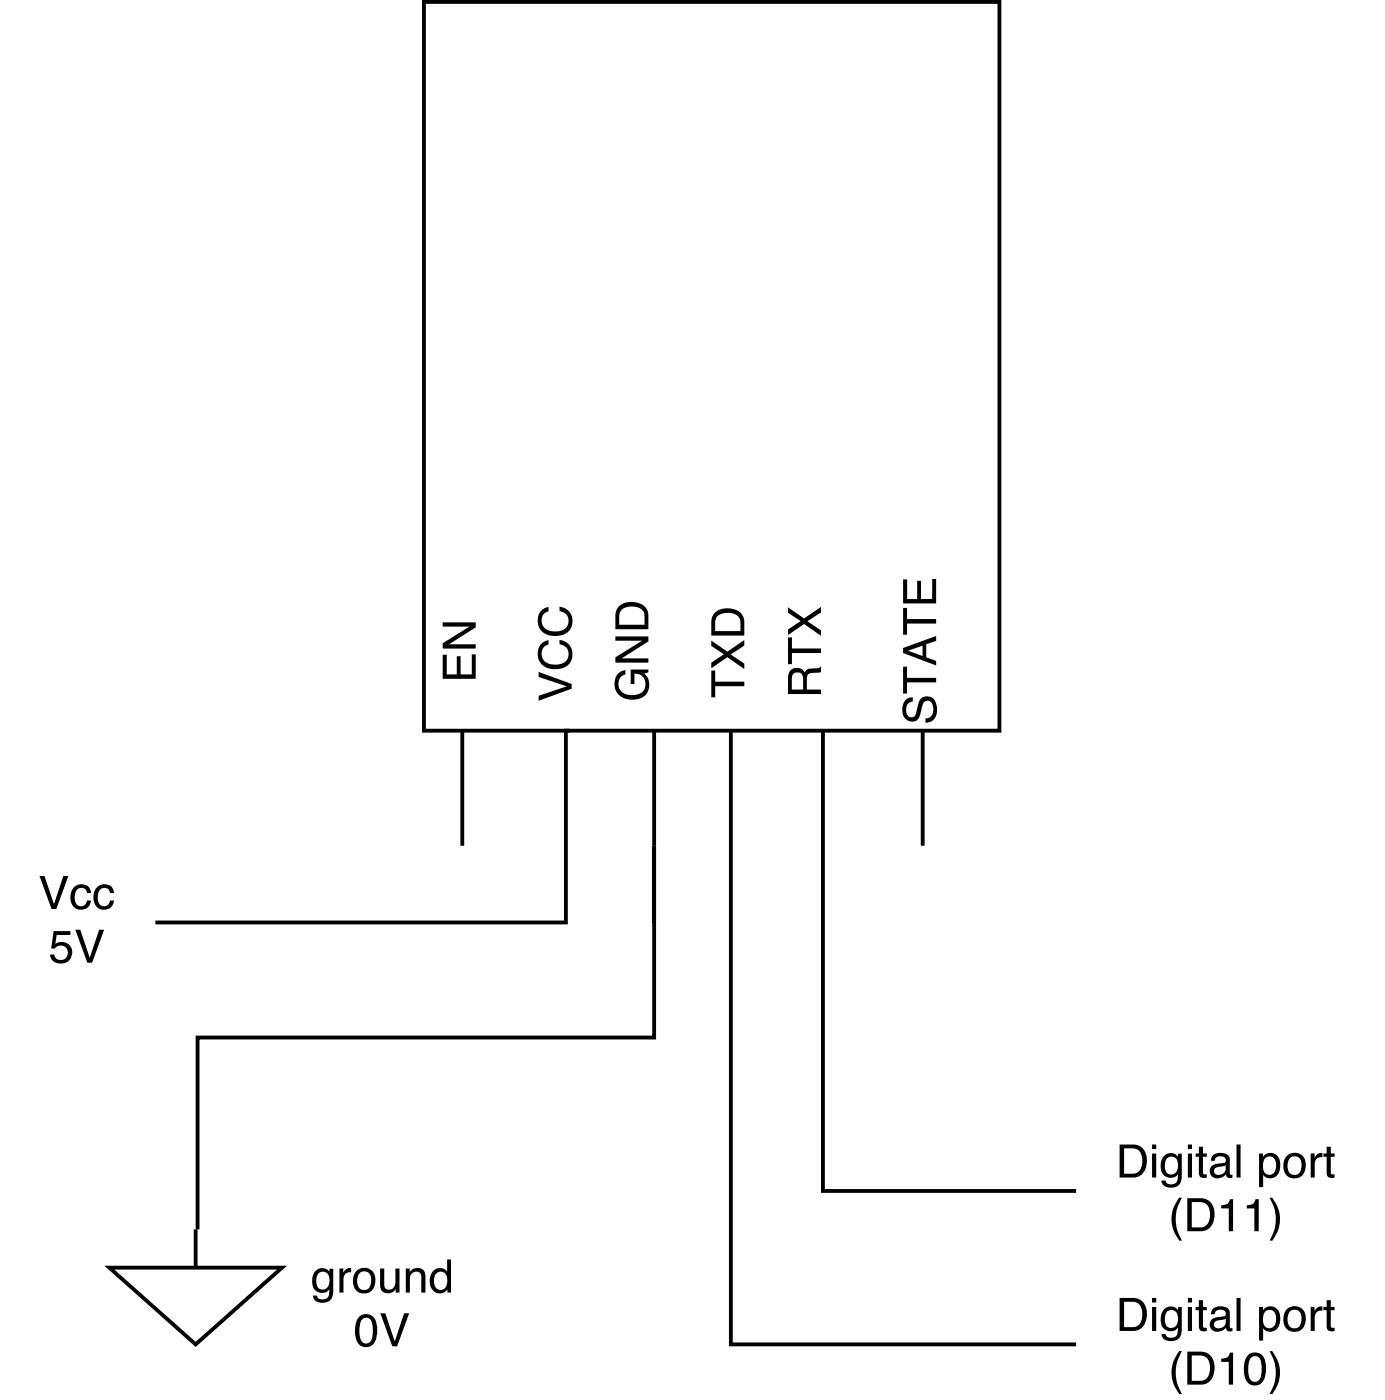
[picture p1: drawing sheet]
<svg xmlns="http://www.w3.org/2000/svg" width="127mm" height="129mm" viewBox="0 0 127 129" stroke-linecap="round" stroke-linejoin="round" font-family="sans-serif">
<path d="M39 .2h52.9v67h-52.9zM42.5 67.2v10.6M52.4 67.2h-.4v17.6h-37.7M60.1 67.2v10.6M67.2 67.2v56.4h31.8M75.7 67.2v42.3h23.3M84.8 67.2v10.6" fill="none" stroke="#000" stroke-width=".35"/>
<g fill="#000">
<path d="M40.7 60.2h.4v1.8h.9v-1.6h.4v1.6h1v-1.8h.3v2.2h-3zM40.7 57.2h3v.5l-2.4 1.6h2.4v.3h-3v-.4l2.5-1.6h-2.5z"/>
<path d="M49.5 61.8l3.1 1.1v.4l-3.1 1.2v-.5l2.6-.9-2.6-.8zM49.7 59.2l.5-.3h.2v.4a.94 .94 0 0 0-.6 1 .94 .94 0 0 0 1 .8 1.15 1.15 0 0 0 1.5-1 .91 .91 0 0 0-.9-.8v-.4a1.36 1.36 0 0 1 1.2 1.5 1.36 1.36 0 0 1-1.6 1.2 1.42 1.42 0 0 1-1.4-.8 1.42 1.42 0 0 1 .1-1.6zM49.7 56.2l.5-.3 .2-.1v.4a.94 .94 0 0 0-.6 1.1 .94 .94 0 0 0 1 .8 1.15 1.15 0 0 0 1.5-1 .91 .91 0 0 0-.9-.9v-.4a1.36 1.36 0 0 1 1.2 1.6 1.36 1.36 0 0 1-1.6 1.1 1.42 1.42 0 0 1-1.4-.7 1.42 1.42 0 0 1 .1-1.6z"/>
<path d="M56.8 62l.7-.4v.4a.97 .97 0 0 0-.6 1.1 .97 .97 0 0 0 .9 .8 1.16 1.16 0 0 0 1.5-1 .9 .9 0 0 0-1-.9v.9h-.3v-1.3h1.6v.2l-.4 .1a1.38 1.38 0 0 1 .4 1.7 1.38 1.38 0 0 1-1.5 .8 1.47 1.47 0 0 1-1.4-.8 1.47 1.47 0 0 1 .1-1.6zM56.6 58.5h3v.5l-2.4 1.6h2.4v.3h-3v-.4l2.4-1.6h-2.4zM57.2 56a1.42 1.42 0 0 0-.3 1.5h2.4a1.99 1.99 0 0 0-.1-1.3 1.5 1.5 0 0 0-2-.2zM56.8 55.9a1.82 1.82 0 0 1 2.6 .1l.2 .6v1.3h-3a2.54 2.54 0 0 1 .2-2z"/>
<path d="M65.4 61.7h.4v1h2.6v.4h-2.6v1h-.4zM65.4 58.9l1.5 1 1.5-1v.5l-1.2 .8 1.2 .8v.5l-1.5-1.1-1.5 1.1v-.5l1.2-.8-1.2-.8zM66.1 56.6a1.42 1.42 0 0 0-.3 1.4h2.3a1.99 1.99 0 0 0-.1-1.2 1.5 1.5 0 0 0-1.9-.2zM65.7 56.4a1.82 1.82 0 0 1 2.6 .2l.1 .6v1.3h-3a2.54 2.54 0 0 1 .3-2.1z"/>
<path d="M73 61.9l-.2 .3v1.2h1v-.9a.54 .54 0 0 0-.2-.6 .54 .54 0 0 0-.6 0zM72.7 61.6a.84 .84 0 0 1 1.3 .3 .92 .92 0 0 1 1.1-.4l.4-.2v.5l-.9 .1a.46 .46 0 0 0-.4 .6v.9h1.3v.4h-3v-1.6zM72.5 58.6h.3v1h2.7v.5h-2.7v1h-.3zM72.5 55.9l1.4 1 1.6-1.1v.5l-1.3 .8 1.3 .9v.5l-1.6-1.1-1.4 1v-.5l1.1-.8-1.1-.7z"/>
<path d="M83.4 64.3l.5-.2v.4a.78 .78 0 0 0-.6 .6 .78 .78 0 0 0 .3 .8 .44 .44 0 0 0 .7-.4l.1-.7a.87 .87 0 0 1 1-.8 .87 .87 0 0 1 .7 1 1.15 1.15 0 0 1-1 1.5v-.4h.2a.91 .91 0 0 0 .2-1.6 .56 .56 0 0 0-.7 .6l-.1 .4a.84 .84 0 0 1-.8 .9 .84 .84 0 0 1-.9-.8 1.39 1.39 0 0 1 .4-1.3zM83 61.3h.4v1h2.7v.5h-2.7v1h-.4zM83.5 59.8l1.3 .5v-.9zM83 59.6l3.1-1.1v.4l-.9 .4v1.2l.9 .3v.4l-3.1-1.1zM83 55.9h.4v1h2.7v.5h-2.7v1h-.4zM83 53.3h.4v1.8h.9v-1.7h.4v1.7h1v-1.8h.4v2.2h-3.1z"/>
</g>
<path d="M10.1 116.6h15.8l-7.9 7z" fill="#fff"/>
<path d="M60.1 84.8v-7v17.6h-41.9v17.7M10.1 116.6h15.8l-7.9 7zM18 113.1v3.5" fill="none" stroke="#000" stroke-width=".35"/>
<g fill="#000">
<path d="M3.6 80.6h.5l.9 2.6 .8-2.6h.5l-1.1 3h-.5zM6.8 81.7a.91 .91 0 0 1 .9-.3 .91 .91 0 0 1 .7 .7h-.4a.57 .57 0 0 0-.7-.4 .57 .57 0 0 0-.4 .7 .69 .69 0 0 0 .1 .7 .69 .69 0 0 0 .7 .2l.1-.1 .2-.4h.4a.96 .96 0 0 1-1.1 .9 .96 .96 0 0 1-.8-1.1l.1-.7zM8.9 81.7a.91 .91 0 0 1 .9-.3 .91 .91 0 0 1 .7 .7h-.4a.57 .57 0 0 0-.7-.4 .57 .57 0 0 0-.4 .7 .69 .69 0 0 0 .1 .7 .69 .69 0 0 0 .7 .2l.1-.1 .2-.4h.4a.96 .96 0 0 1-1.1 .9 .96 .96 0 0 1-.8-1.1l.1-.7z"/>
<path d="M4.9 85.6h1.6v.4h-1.3l-.1 .8a1.01 1.01 0 0 1 1.6 .7 1.01 1.01 0 0 1-1.4 1.1 .85 .85 0 0 1-.7-.8h.4a.65 .65 0 0 0 .8 .4 .65 .65 0 0 0 .4-.8 .65 .65 0 0 0-.8-.4l-.4 .2h-.3zM6.9 85.5h.5l.9 2.6 .8-2.6h.5l-1.1 3h-.5z"/>
<path d="M29 116.9a.83 .83 0 0 1 1.3 .1v-.3h.3v2a1 1 0 0 1-.6 1.1 1 1 0 0 1-1.2-.4v-.2h.3a.59 .59 0 0 0 .7 .3 .59 .59 0 0 0 .5-.6v-.3a.9 .9 0 0 1-1.1 .2 .9 .9 0 0 1-.5-1l.1-.6zM29.3 117.1a1.06 1.06 0 0 0 .2 1.5 .78 .78 0 0 0 .8-1.1 .59 .59 0 0 0-.4-.5 .59 .59 0 0 0-.6 .1zM31.2 116.7h.4v.4a.64 .64 0 0 1 .7-.5v.4a.58 .58 0 0 0-.7 .6v1.3h-.4zM33.1 117a1.05 1.05 0 0 0 .2 1.6 .69 .69 0 0 0 .8-.9 .65 .65 0 0 0-.2-.7 .65 .65 0 0 0-.8 0zM32.7 116.9a1.06 1.06 0 0 1 1.4-.1 1.06 1.06 0 0 1 .4 1.3 1.02 1.02 0 0 1-1.1 .9 1.02 1.02 0 0 1-.9-1.2v-.3zM35 116.7h.3v1.4a.52 .52 0 0 0 .6 .5 .52 .52 0 0 0 .5-.6v-1.3h.3v2.2h-.3v-.3a.77 .77 0 0 1-.9 .3 .77 .77 0 0 1-.5-.7zM37.3 116.7h.4v.3a.78 .78 0 0 1 .9-.4 .78 .78 0 0 1 .5 .9v1.4h-.4v-1.4a.52 .52 0 0 0-.5-.5 .52 .52 0 0 0-.5 .5v1.4h-.4zM40.1 117.2a1.02 1.02 0 0 0 .2 1.4 .66 .66 0 0 0 .8-.8 .62 .62 0 0 0-.3-.7 .62 .62 0 0 0-.7 .1zM39.9 116.8a.84 .84 0 0 1 1.2 .2v-1.2h.4v3.1h-.4v-.3a.91 .91 0 0 1-1.1 .3 .91 .91 0 0 1-.5-1.1 1.31 1.31 0 0 1 .4-1z"/>
<path d="M103.4 105.6v2.4a1.99 1.99 0 0 0 1.2-.2 1.45 1.45 0 0 0 0-2l-.5-.2zM102.9 105.3a2.54 2.54 0 0 1 2.1 .2 1.82 1.82 0 0 1-.2 2.6l-.6 .2h-1.3zM105.9 106.1h.4v2.2h-.4zM105.9 105.3h.4v.4h-.4zM107 106.4a.83 .83 0 0 1 1.3 0v-.3h.4v2a1 1 0 0 1-.7 1.1 1 1 0 0 1-1.2-.4v-.2h.4a.59 .59 0 0 0 .7 .3 .59 .59 0 0 0 .4-.6v-.3a.9 .9 0 0 1-1.1 .2 .9 .9 0 0 1-.5-1l.1-.6zM107.3 106.5a1.06 1.06 0 0 0 .2 1.5 .78 .78 0 0 0 .8-1.1 .59 .59 0 0 0-.4-.5 .59 .59 0 0 0-.6 .1zM109.2 106.1h.4v2.2h-.4zM109.2 105.3h.4v.4h-.4zM110.2 105.5h.4v.6h.4v.3h-.4v1.4l.1 .2h.3v.3a.53 .53 0 0 1-.8-.4v-1.5h-.3v-.3h.3zM111.7 107.5a.43 .43 0 0 0 .1 .6 .43 .43 0 0 0 .6-.1 .66 .66 0 0 0 .3-.8l-.8 .2zM111.5 106.3a1.07 1.07 0 0 1 1.6 .2v1.5h.2v.3a.42 .42 0 0 1-.6-.3 .77 .77 0 0 1-1 .4 .77 .77 0 0 1-.4-1l.1-.2a1.92 1.92 0 0 1 1.2-.3l.1-.1a.52 .52 0 0 0-.4-.5 .52 .52 0 0 0-.6 .3v.2h-.4zM113.7 105.3h.4v3h-.4zM116.3 106.5a1.12 1.12 0 0 0 .2 1.5 .73 .73 0 0 0 .7-.2 .73 .73 0 0 0 .1-.8 .59 .59 0 0 0-.3-.6 .59 .59 0 0 0-.7 .1zM115.8 106.1h.3v.3a.9 .9 0 0 1 1.1-.3 .9 .9 0 0 1 .5 1 .96 .96 0 0 1-.3 1 .96 .96 0 0 1-1 .2l-.3-.2v1.1h-.3zM118.7 106.5a1.05 1.05 0 0 0 .1 1.5 .69 .69 0 0 0 .9-.8 .65 .65 0 0 0-.3-.7 .65 .65 0 0 0-.7 0zM118.3 106.4a1.06 1.06 0 0 1 1.3-.2 1.06 1.06 0 0 1 .4 1.3 1.02 1.02 0 0 1-1.1 .9 1.02 1.02 0 0 1-.9-1.2v-.3zM120.5 106.1h.4v.4a.64 .64 0 0 1 .7-.5v.4a.58 .58 0 0 0-.7 .6v1.3h-.4zM122 105.5h.4v.6h.3v.3h-.3v1.4v.2h.3v.3a.53 .53 0 0 1-.7-.4v-1.5h-.3v-.3h.3z"/>
<path d="M108.4 110.2h.3a3.7 3.7 0 0 0 0 3.9h-.3a3.1 3.1 0 0 1 0-3.9zM109.6 110.6v2.3a1.99 1.99 0 0 0 1.2-.1 1.45 1.45 0 0 0 .1-2.1l-.6-.1zM109.2 110.2a2.54 2.54 0 0 1 2 .3 1.82 1.82 0 0 1-.1 2.6l-.7 .1h-1.2zM112.3 110.9l.2-.1a.55 .55 0 0 0 .6-.5h.3v2.9h-.4v-2.1h-.7zM114.6 110.9l.3-.1a.55 .55 0 0 0 .5-.5h.3v2.9h-.4v-2.1h-.7zM116.7 110.2h.3a3.1 3.1 0 0 1 0 3.9h-.3a3.7 3.7 0 0 0 0-3.9z"/>
<path d="M33.1 121a1.01 1.01 0 0 1 1.1 0 1.01 1.01 0 0 1 .5 1 1.65 1.65 0 0 1-.8 1.9 1.04 1.04 0 0 1-1.2-1.2v-.6a1.52 1.52 0 0 1 .4-1.1zM33.3 121.3a2.25 2.25 0 0 0 0 2.1 .54 .54 0 0 0 .5 .1 .54 .54 0 0 0 .4-.4l.1-1.1a.74 .74 0 0 0-.6-.8zM35 120.8h.4l.9 2.6 .9-2.6h.4l-1.1 3h-.4z"/>
<path d="M103.4 119.7v2.4a1.99 1.99 0 0 0 1.2-.2 1.45 1.45 0 0 0 0-2l-.5-.2zM102.9 119.4a2.54 2.54 0 0 1 2.1 .2 1.82 1.82 0 0 1-.2 2.6l-.6 .2h-1.3zM105.9 120.2h.4v2.2h-.4zM105.9 119.4h.4v.4h-.4zM107 120.5a.83 .83 0 0 1 1.3 0v-.3h.4v2a1 1 0 0 1-.7 1.1 1 1 0 0 1-1.2-.4v-.2h.4a.59 .59 0 0 0 .7 .3 .59 .59 0 0 0 .4-.6v-.3a.9 .9 0 0 1-1.1 .2 .9 .9 0 0 1-.5-1l.1-.6zM107.3 120.7a1.06 1.06 0 0 0 .2 1.4 .78 .78 0 0 0 .8-1.1 .59 .59 0 0 0-.4-.5 .59 .59 0 0 0-.6 .2zM109.2 120.2h.4v2.2h-.4zM109.2 119.4h.4v.4h-.4zM110.2 119.6h.4v.6h.4v.3h-.4v1.4l.1 .2h.3v.3a.53 .53 0 0 1-.8-.4v-1.5h-.3v-.3h.3zM111.7 121.6a.43 .43 0 0 0 .1 .6 .43 .43 0 0 0 .6-.1 .66 .66 0 0 0 .3-.8l-.8 .2zM111.5 120.4a1.07 1.07 0 0 1 1.6 .2v1.5h.2v.3a.42 .42 0 0 1-.6-.3 .77 .77 0 0 1-1 .4 .77 .77 0 0 1-.4-1l.1-.1a1.92 1.92 0 0 1 1.2-.4l.1-.1a.52 .52 0 0 0-.4-.5 .52 .52 0 0 0-.6 .3v.2h-.4zM113.7 119.4h.4v3h-.4zM116.3 120.6a1.12 1.12 0 0 0 .2 1.5 .73 .73 0 0 0 .7-.2 .73 .73 0 0 0 .1-.8 .59 .59 0 0 0-.3-.6 .59 .59 0 0 0-.7 .1zM115.8 120.2h.3v.3a.9 .9 0 0 1 1.1-.3 .9 .9 0 0 1 .5 1.1 .96 .96 0 0 1-.3 1 .96 .96 0 0 1-1 .1l-.3-.2v1.1h-.3zM118.7 120.6a1.05 1.05 0 0 0 .1 1.5 .69 .69 0 0 0 .9-.8 .65 .65 0 0 0-.3-.7 .65 .65 0 0 0-.7 0zM118.3 120.5a1.06 1.06 0 0 1 1.3-.2 1.06 1.06 0 0 1 .4 1.3 1.02 1.02 0 0 1-1.1 .9 1.02 1.02 0 0 1-.9-1.1l.1-.7zM120.5 120.2h.4v.4a.64 .64 0 0 1 .7-.4v.4a.58 .58 0 0 0-.7 .5v1.3h-.4zM122 119.6h.4v.6h.3v.3h-.3v1.4v.2h.3v.3a.53 .53 0 0 1-.7-.4v-1.5h-.3v-.3h.3z"/>
<path d="M108.4 124.3h.3a3.7 3.7 0 0 0 0 3.9h-.3a3.1 3.1 0 0 1 0-3.9zM109.6 124.7v2.3a1.99 1.99 0 0 0 1.2-.1 1.45 1.45 0 0 0 .1-2.1l-.6-.1zM109.2 124.3a2.54 2.54 0 0 1 2 .3 1.82 1.82 0 0 1-.1 2.6l-.7 .2h-1.2zM112.3 125l.2-.1a.55 .55 0 0 0 .6-.5h.3v3h-.4v-2.1h-.7zM114.8 124.6a1.01 1.01 0 0 1 1.2 0 1.01 1.01 0 0 1 .4 1 1.65 1.65 0 0 1-.7 1.8 1.04 1.04 0 0 1-1.3-1.2v-.6a1.52 1.52 0 0 1 .4-1zM115 124.9a2.25 2.25 0 0 0 0 2 .54 .54 0 0 0 .6 .2 .54 .54 0 0 0 .3-.5l.1-1a.74 .74 0 0 0-.6-.9zM116.7 124.3h.3a3.1 3.1 0 0 1 0 3.9h-.3a3.7 3.7 0 0 0 0-3.9z"/>
</g>
</svg>
